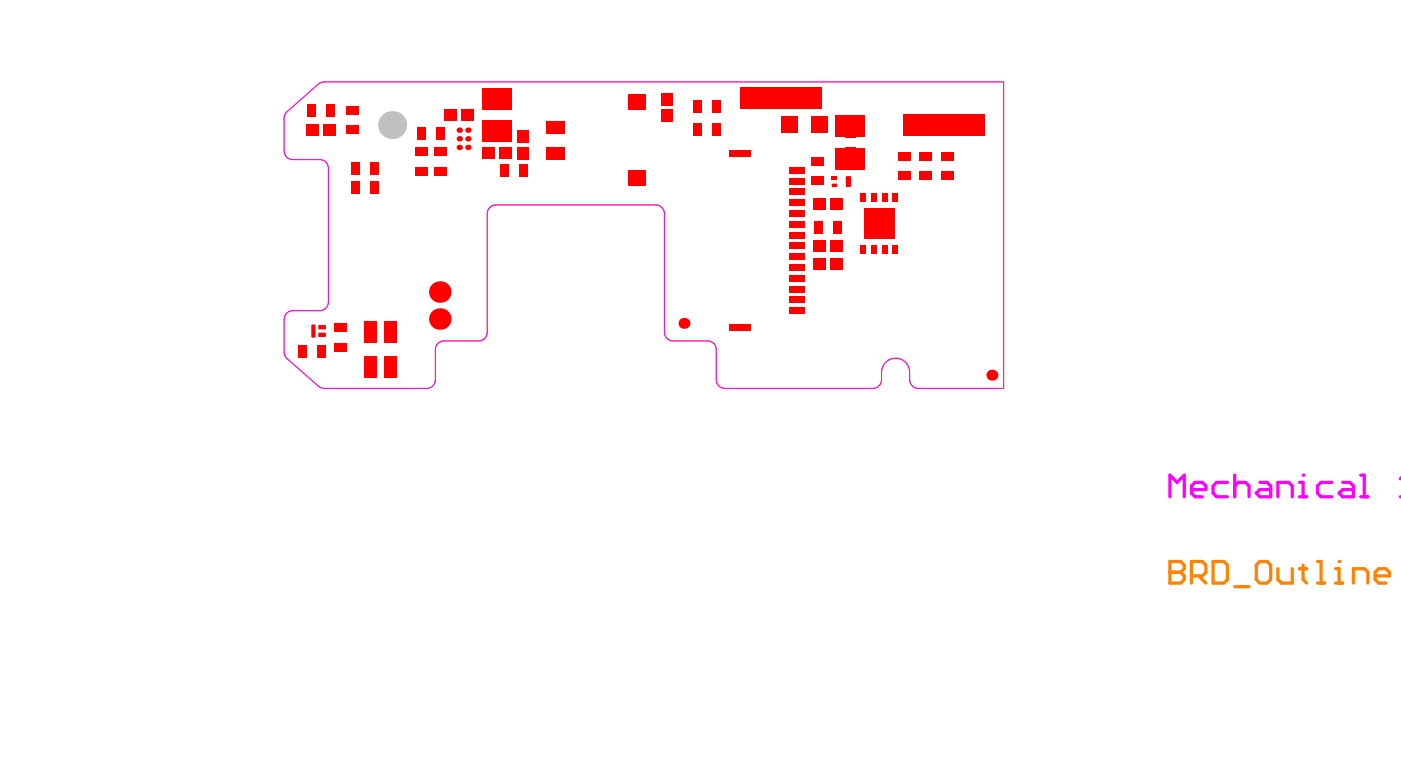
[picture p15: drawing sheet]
<svg xmlns="http://www.w3.org/2000/svg" width="216mm" height="118mm" viewBox="0 0 216 118" stroke-linecap="round" stroke-linejoin="round" font-family="sans-serif">
<path d="M44.2 17.2l4.9-4.2 .8-.4h104.8v47.2h-13.2a1.33 1.33 0 0 1-1.3-1.3 3 3 0 0 0-.7-2.8 2.16 2.16 0 0 0-2.4-.3 2.16 2.16 0 0 0-1.2 2 2.43 2.43 0 0 1-.3 1.9 1.33 1.33 0 0 1-1.1 .5h-22.8a1.33 1.33 0 0 1-1.3-1.3v-4.6a1.33 1.33 0 0 0-1.4-1.4h-5.3a1.33 1.33 0 0 1-1.3-1.3v-18.3a1.33 1.33 0 0 0-1.3-1.3h-24.7a1.33 1.33 0 0 0-1.3 1.3v18.3a1.33 1.33 0 0 1-1.3 1.3h-5.4a1.33 1.33 0 0 0-1.3 1.4v4.6a1.33 1.33 0 0 1-1.3 1.3h-16.2l-.5-.3-4.9-4.2a1.33 1.33 0 0 1-.4-1v-5.1a1.33 1.33 0 0 1 1.3-1.3h4.2a1.33 1.33 0 0 0 1.3-1.4v-20.6a1.33 1.33 0 0 0-1.3-1.3h-4.2a1.33 1.33 0 0 1-1.3-1.3v-5.1a1.33 1.33 0 0 1 .4-1z" fill="none" stroke="#fd8300" stroke-width=".15"/>
<path d="M180.3 86.5v3.3h1.6l.6-.5v-.6l-.6-.5h-1.6" fill="none" stroke="#fd8300" stroke-width=".5"/>
<circle cx="180.3" cy="88.2" r=".25" fill="#fd8300"/>
<g fill="none" stroke="#fd8300" stroke-width=".5">
<path d="M180.3 86.5h1.6l.6 .6v.5l-.6 .6h-1.6M183.6 88.7h1.7l.5-.5v-1.1l-.5-.6h-1.7v3.3M184.7 88.7l1.1 1.1M186.9 86.5h1.7l.6 .6v2.2l-.6 .5h-1.7zM190.3 90.4h2.2M193.6 87.1l.6-.6h1.1l.5 .6v2.2l-.5 .5h-1.1l-.6-.5zM196.9 87.6v1.7l.6 .5h1.6v-2.2M200.3 87.6h1.1M200.8 87.1v2.2l.6 .5M203 86.5h.6v3.3M203 89.8h1.1M205.8 89.8h1.1"/>
<path d="M205.8 87.6h.6v2.2"/>
</g>
<circle cx="206.4" cy="86.5" r=".25" fill="#fd8300"/>
<path d="M208.6 89.8v-2.2h1.6l.6 .6v1.6M211.9 88.7h2.2v-.5l-.5-.6h-1.1l-.6 .6v1.1l.6 .5h1.1" fill="none" stroke="#fd8300" stroke-width=".5"/>
<path d="M44.2 17.2l4.9-4.2 .8-.4h104.8v47.2h-13.2a1.33 1.33 0 0 1-1.3-1.3 3 3 0 0 0-.7-2.8 2.16 2.16 0 0 0-2.4-.3 2.16 2.16 0 0 0-1.2 2 2.43 2.43 0 0 1-.3 1.9 1.33 1.33 0 0 1-1.1 .5h-22.8a1.33 1.33 0 0 1-1.3-1.3v-4.6a1.33 1.33 0 0 0-1.4-1.4h-5.3a1.33 1.33 0 0 1-1.3-1.3v-18.3a1.33 1.33 0 0 0-1.3-1.3h-24.7a1.33 1.33 0 0 0-1.3 1.3v18.3a1.33 1.33 0 0 1-1.3 1.3h-5.4a1.33 1.33 0 0 0-1.3 1.4v4.6a1.33 1.33 0 0 1-1.3 1.3h-16.2l-.5-.3-4.9-4.2a1.33 1.33 0 0 1-.4-1v-5.1a1.33 1.33 0 0 1 1.3-1.3h4.2a1.33 1.33 0 0 0 1.3-1.4v-20.6a1.33 1.33 0 0 0-1.3-1.3h-4.2a1.33 1.33 0 0 1-1.3-1.3v-5.1a1.33 1.33 0 0 1 .4-1z" fill="none" stroke="#f0f" stroke-width=".15"/>
<path d="M180.3 76.5v-3.3l1.1 1.1 1.1-1.1v3.3M183.6 75.4h2.2v-.5l-.5-.6h-1.1l-.6 .6v1.1l.6 .5h1.1M189.2 74.3h-1.7l-.6 .6v1.1l.6 .5h1.7M190.3 74.9l.5-.6h1.1l.6 .6v1.6M190.3 73.2v3.3M194.2 74.3h1.1l.5 .6v1.6h-1.6l-.6-.5 .6-.6h1.6M196.9 76.5v-2.2h1.7l.5 .6v1.6M200.3 76.5h1.1M200.3 74.3h.5v2.2" fill="none" stroke="#f0f" stroke-width=".5"/>
<circle cx="200.8" cy="73.2" r=".25" fill="#f0f"/>
<path d="M205.2 74.3h-1.6l-.6 .6v1.1l.6 .5h1.6M206.9 74.3h1.1l.6 .6v1.6h-1.7l-.5-.5 .5-.6h1.7M209.7 76.5h1.1M209.7 73.2h.5v3.3M215.8 76.5h.1M215.9 73.6l-.1 .2" fill="none" stroke="#f0f" stroke-width=".5"/>
<circle cx="60.4" cy="19.3" r="2.16" fill="#c0c0c0"/>
<g fill="#f00">
<path d="M49 51.4l.2-.1h.8l.2 .1v.4l-.2 .1h-.8l-.2-.1z" fill-rule="evenodd"/>
<path d="M48.9 53.1h1.3v2h-1.3z" fill-rule="evenodd"/>
<path d="M45.9 53.1h1.3v2h-1.3z" fill-rule="evenodd"/>
<path d="M47.2 19.1h1.9v1.8h-1.9z" fill-rule="evenodd"/>
<path d="M49.8 19.1h1.9v1.8h-1.9z" fill-rule="evenodd"/>
<path d="M57.1 24.9h1.3v2h-1.3z" fill-rule="evenodd"/>
<path d="M54.1 24.9h1.3v2h-1.3z" fill-rule="evenodd"/>
<path d="M54.1 27.9h1.3v1.9h-1.3z" fill-rule="evenodd"/>
<path d="M57.1 27.9h1.3v1.9h-1.3z" fill-rule="evenodd"/>
<path d="M53.2 19.3h2v1.4h-2z" fill-rule="evenodd"/>
<path d="M66.9 25.7h2v1.3h-2z" fill-rule="evenodd"/>
<path d="M67.3 19.6h1.3v2h-1.3z" fill-rule="evenodd"/>
<path d="M77.1 25.3h1.3v2h-1.3z" fill-rule="evenodd"/>
<path d="M74.3 18.6h4.5v3.3h-4.5z" fill-rule="evenodd"/>
<path d="M80.1 25.3h1.3v2h-1.3z" fill-rule="evenodd"/>
<path d="M79.7 20.1h1.8v1.8h-1.8z" fill-rule="evenodd"/>
<path d="M96.8 26.2h2.7v2.4h-2.7z" fill-rule="evenodd"/>
<path d="M102 14.3h1.7v1.9h-1.7z" fill-rule="evenodd"/>
<path d="M109.8 18.9h1.3v2h-1.3z" fill-rule="evenodd"/>
<path d="M106.8 18.9h1.3v2h-1.3z" fill-rule="evenodd"/>
<path d="M121.7 45.7h2.3v1h-2.3z" fill-rule="evenodd"/>
<path d="M121.7 47.4h2.3v1h-2.3z" fill-rule="evenodd"/>
<path d="M121.7 42.4h2.3v1h-2.3z" fill-rule="evenodd"/>
<path d="M121.7 40.7h2.3v1h-2.3z" fill-rule="evenodd"/>
<path d="M121.7 37.4h2.3v1h-2.3z" fill-rule="evenodd"/>
<path d="M121.7 39.1h2.3v1h-2.3z" fill-rule="evenodd"/>
<path d="M121.7 32.4h2.3v1h-2.3z" fill-rule="evenodd"/>
<path d="M121.7 34.1h2.3v1h-2.3z" fill-rule="evenodd"/>
<path d="M121.7 35.7h2.3v1h-2.3z" fill-rule="evenodd"/>
<path d="M121.7 30.7h2.3v1h-2.3z" fill-rule="evenodd"/>
<path d="M121.7 25.8h2.3v1h-2.3z" fill-rule="evenodd"/>
<path d="M121.7 27.4h2.3v1h-2.3z" fill-rule="evenodd"/>
<path d="M121.7 29.1h2.3v1h-2.3z" fill-rule="evenodd"/>
<path d="M120.4 18h2.6v2.5h-2.6z" fill-rule="evenodd"/>
<path d="M127.9 39.8h1.9v1.7h-1.9z" fill-rule="evenodd"/>
<path d="M128.4 34.1h1.3v2h-1.3z" fill-rule="evenodd"/>
<path d="M127.9 30.6h1.9v1.8h-1.9z" fill-rule="evenodd"/>
<path d="M130.3 27.4l.2-.3h.5l.2 .3v1.2l-.2 .2h-.5l-.2-.2z" fill-rule="evenodd"/>
<path d="M128.2 28.4l.1-.1h.6l.1 .1v.3l-.1 .1h-.6l-.1-.1z" fill-rule="evenodd"/>
<path d="M128.2 27.1h.8v.6h-.8z" fill-rule="evenodd"/>
<path d="M128.8 17.8h4.5v3.3h-4.5z" fill-rule="evenodd"/>
<path d="M130.2 19.3h1.7v2h-1.7z" fill-rule="evenodd"/>
<path d="M134.2 37.7h.9v1.4h-.9z" fill-rule="evenodd"/>
<path d="M135.9 37.7h.8v1.4h-.8z" fill-rule="evenodd"/>
<path d="M137.6 37.7h.8v1.4h-.8z" fill-rule="evenodd"/>
<path d="M141.7 26.4h2v1.3h-2z" fill-rule="evenodd"/>
<path d="M49 50.3l.2-.2h.8l.2 .2v.3l-.2 .2h-.8l-.2-.2z" fill-rule="evenodd"/>
<path d="M48.1 50h.4l.1 .2v1.6l-.1 .2h-.4l-.1-.2v-1.6z" fill-rule="evenodd"/>
<path d="M50.3 16h1.4v2h-1.4z" fill-rule="evenodd"/>
<path d="M47.3 16h1.4v2h-1.4z" fill-rule="evenodd"/>
<path d="M56 49.6h2v3.3h-2z" fill-rule="evenodd"/>
<path d="M56 54.9h2v3.3h-2z" fill-rule="evenodd"/>
<path d="M53.2 16.4h2v1.3h-2z" fill-rule="evenodd"/>
<path d="M66.9 22.7h2v1.3h-2z" fill-rule="evenodd"/>
<path d="M68.5 16.9h1.9v1.7h-1.9z" fill-rule="evenodd"/>
<path d="M74.3 13.6h4.5v3.2h-4.5z" fill-rule="evenodd"/>
<path d="M76.9 22.8h1.9v1.7h-1.9z" fill-rule="evenodd"/>
<path d="M74.3 22.8h1.9v1.7h-1.9z" fill-rule="evenodd"/>
<path d="M79.7 22.7h1.8v1.8h-1.8z" fill-rule="evenodd"/>
<path d="M96.8 14.6h2.7v2.3h-2.7z" fill-rule="evenodd"/>
<path d="M102 16.9h1.7v1.9h-1.7z" fill-rule="evenodd"/>
<path d="M106.8 15.4h1.3v2h-1.3z" fill-rule="evenodd"/>
<path d="M109.8 15.4h1.3v2h-1.3z" fill-rule="evenodd"/>
<path d="M121.7 44h2.3v1h-2.3z" fill-rule="evenodd"/>
<path d="M127.9 37h1.9v1.7h-1.9z" fill-rule="evenodd"/>
<path d="M130.2 22.7h1.7v2h-1.7z" fill-rule="evenodd"/>
<path d="M128.8 22.9h4.5v3.3h-4.5z" fill-rule="evenodd"/>
<path d="M134.2 29.8h.9v1.3h-.9z" fill-rule="evenodd"/>
<path d="M135.9 29.8h.8v1.3h-.8z" fill-rule="evenodd"/>
<path d="M137.6 29.8h.8v1.3h-.8z" fill-rule="evenodd"/>
<path d="M141.7 23.4h2v1.4h-2z" fill-rule="evenodd"/>
<path d="M51.4 52.8h2v1.4h-2z" fill-rule="evenodd"/>
<path d="M64 25.7h1.9v1.3h-1.9z" fill-rule="evenodd"/>
<path d="M64.3 19.6h1.3v2h-1.3z" fill-rule="evenodd"/>
<path d="M84.2 18.6h2.8v2h-2.8z" fill-rule="evenodd"/>
<path d="M125.3 39.8h1.9v1.7h-1.9z" fill-rule="evenodd"/>
<path d="M132.6 37.7h.8v1.4h-.8z" fill-rule="evenodd"/>
<path d="M125.4 34.1h1.3v2h-1.3z" fill-rule="evenodd"/>
<path d="M125.3 30.6h1.9v1.8h-1.9z" fill-rule="evenodd"/>
<path d="M124.9 24.2h2v1.3h-2z" fill-rule="evenodd"/>
<path d="M124.9 27.2h2v1.3h-2z" fill-rule="evenodd"/>
<path d="M125.1 18h2.5v2.5h-2.5z" fill-rule="evenodd"/>
<path d="M138.3 26.4h2v1.3h-2z" fill-rule="evenodd"/>
<path d="M145 26.4h2v1.3h-2z" fill-rule="evenodd"/>
<path d="M139.3 17.6h12.5v3.3h-12.5z" fill-rule="evenodd"/>
<path d="M51.4 49.8h2v1.4h-2z" fill-rule="evenodd"/>
<path d="M59.2 54.9h2v3.3h-2z" fill-rule="evenodd"/>
<path d="M59.2 49.6h2v3.3h-2z" fill-rule="evenodd"/>
<path d="M64 22.7h1.9v1.3h-1.9z" fill-rule="evenodd"/>
<path d="M71.1 16.9h1.9v1.7h-1.9z" fill-rule="evenodd"/>
<path d="M84.2 22.6h2.8v2h-2.8z" fill-rule="evenodd"/>
<path d="M125.3 37h1.9v1.7h-1.9z" fill-rule="evenodd"/>
<path d="M112.3 50h3.4v1h-3.4z" fill-rule="evenodd"/>
<path d="M132.6 29.8h.8v1.3h-.8z" fill-rule="evenodd"/>
<path d="M114.1 13.4h12.5v3.3h-12.5z" fill-rule="evenodd"/>
<path d="M112.3 23.1h3.4v1h-3.4z" fill-rule="evenodd"/>
<path d="M138.3 23.4h2v1.4h-2z" fill-rule="evenodd"/>
<path d="M145 23.4h2v1.4h-2z" fill-rule="evenodd"/>
<path d="M133.2 32.1h4.6v4.7h-4.6z" fill-rule="evenodd"/>
</g>
<g fill="#f00">
<path d="M50 51.8h.2zM50 51.8h.2l-.2 .1z"/>
<path d="M50 51.3v.1zM50 51.3l.2 .1h-.2z"/>
<path d="M49 51.4h.2zM49.1 51.3h.1v.1h-.2z"/>
<path d="M49.2 51.8v.1zM49 51.8h.2v.1z"/>
<path d="M131 27.1v.3zM131 27.1l.2 .3h-.2z"/>
<path d="M130.3 27.4h.2zM130.4 27.2l.1-.1v.3h-.2z"/>
<path d="M130.5 28.6v.2zM130.3 28.6h.2v.2z"/>
<path d="M131 28.6h.2zM131 28.6h.2l-.2 .2z"/>
<path d="M128.2 28.4h.1zM128.2 28.3h.1v.1h-.1z"/>
<path d="M128.3 28.7v.1zM128.2 28.7h.1v.1z"/>
<path d="M128.9 28.7h.1zM128.9 28.7h.1l-.1 .1z"/>
<path d="M128.9 28.3v.1zM128.9 28.3l.1 .1h-.1z"/>
<path d="M50 50.6h.2zM50 50.6h.2l-.2 .2z"/>
<path d="M50 50.1v.2zM50 50.1l.2 .2h-.2z"/>
<path d="M49 50.3h.2zM49.1 50.1h.1v.2h-.2z"/>
<path d="M49.2 50.6v.2zM49 50.6h.2v.2z"/>
<path d="M48.1 51.8v.2zM48 51.8h.1v.2z"/>
<path d="M48.5 51.8h.1zM48.5 51.8h.1l-.1 .2z"/>
<path d="M48.5 50v.2zM48.5 50l.1 .2h-.1z"/>
<path d="M48 50.2h.1zM48 50.1l.1-.1v.2h-.1z"/>
<circle cx="70.8" cy="20.1" r=".42"/>
<circle cx="70.8" cy="21.4" r=".42"/>
<circle cx="70.8" cy="22.7" r=".42"/>
<circle cx="67.8" cy="49.2" r="1.66"/>
<circle cx="67.8" cy="45" r="1.66"/>
<circle cx="72.1" cy="20.1" r=".42"/>
<circle cx="72.1" cy="21.4" r=".42"/>
<circle cx="72.1" cy="22.7" r=".42"/>
<circle cx="105.4" cy="49.8" r=".84"/>
<circle cx="152.9" cy="57.8" r=".84"/>
</g>
</svg>
